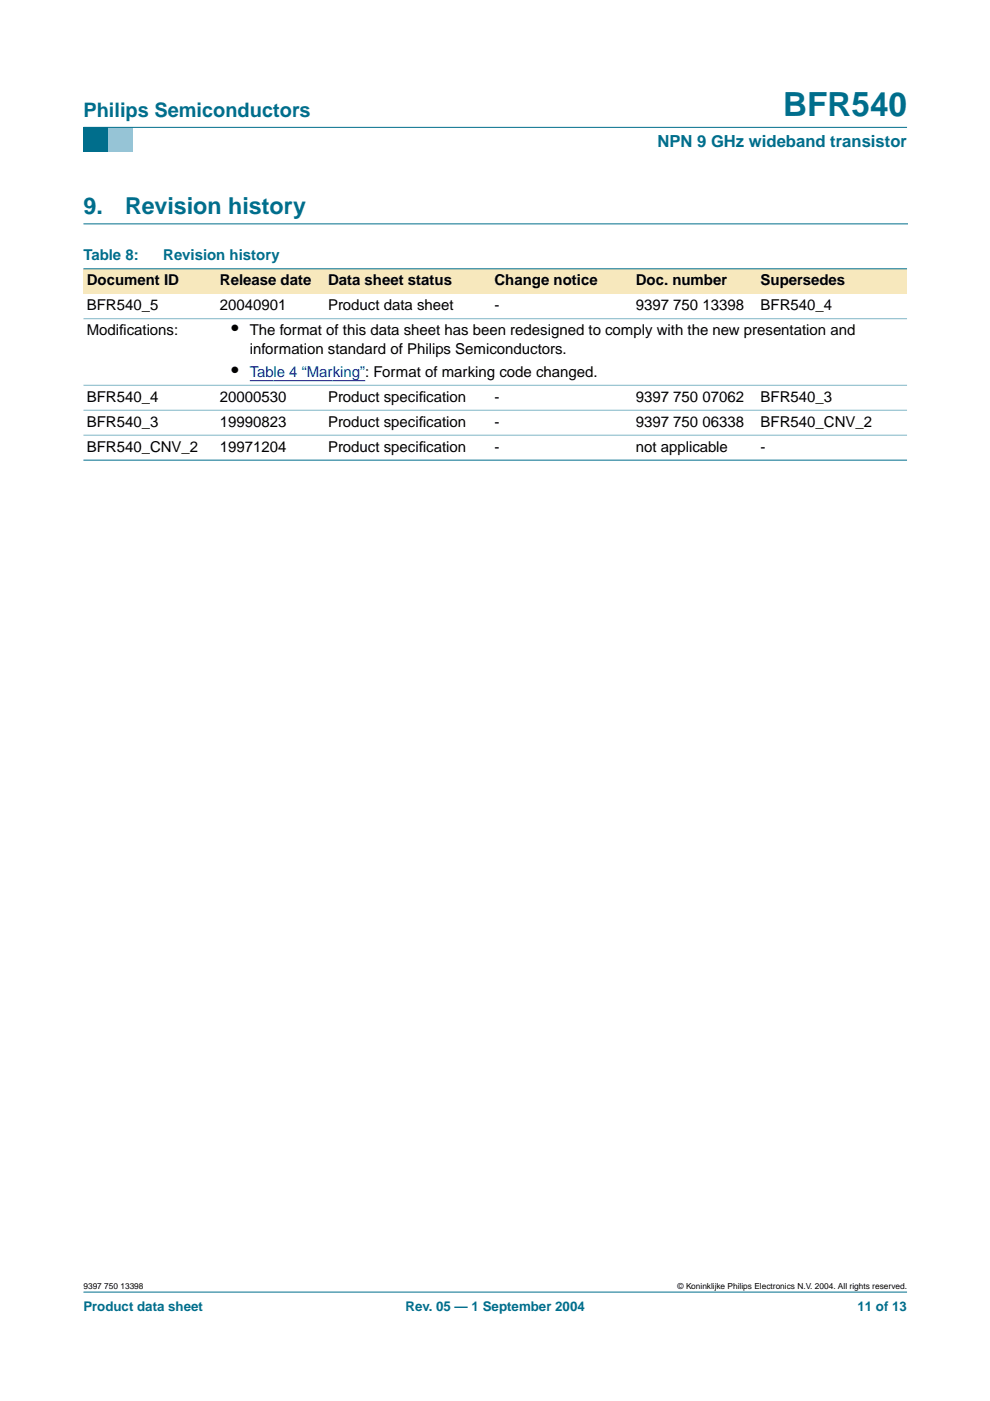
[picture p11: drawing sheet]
<svg xmlns="http://www.w3.org/2000/svg" width="210mm" height="297mm" viewBox="0 0 210 297" stroke-linecap="round" stroke-linejoin="round" font-family="sans-serif">
<defs><g id="words">
<text font-size="7.1" fill="#006e8c" x="166" y="24.7">BFR540</text>
<g font-size="4.9" fill="#006e8c">
<text x="17.7" y="45.5">9.</text>
<text x="26.5" y="45.5">Revision history</text>
</g>
<text font-size="4.2" fill="#006e8c" x="17.7" y="24.9">Philips Semiconductors</text>
<g font-size="4.2">
<text x="49.1" y="71.1">•</text>
<text x="49.1" y="79.9">•</text>
</g>
<text font-size="3.5" fill="#006e8c" x="139.4" y="31.1">NPN 9 GHz wideband transistor</text>
<g font-size="3.2" fill="#006e8c">
<text x="17.7" y="55.2">Table 8:</text>
<text x="34.6" y="55.2">Revision history</text>
</g>
<g font-size="3.2">
<text x="18.4" y="60.5">Document ID</text>
<text x="18.4" y="65.8">BFR540_5</text>
<text x="46.6" y="60.5">Release date</text>
<text x="46.6" y="65.8">20040901</text>
<text x="69.5" y="65.8">Product data sheet</text>
<text x="69.5" y="60.5">Data sheet status</text>
<text x="104.8" y="65.8">-</text>
<text x="104.8" y="60.5">Change notice</text>
<text x="134.8" y="65.8">9397 750 13398</text>
<text x="134.8" y="60.5">Doc. number</text>
<text x="161.3" y="65.8">BFR540_4</text>
<text x="161.3" y="60.5">Supersedes</text>
<text x="18.4" y="71.1">Modif</text>
<text x="25.3" y="71.1">ications:</text>
<text x="53" y="71.1">The format of this data sheet has been redesigned to comply with the new presentation and</text>
<text x="53" y="75">information standard of Philips Semiconductors.</text>
<text x="18.4" y="85.2">BFR540_4</text>
<text x="46.6" y="85.2">20000530</text>
<text x="69.5" y="85.2">Product specif</text>
<text x="88.8" y="85.2">ication</text>
<text x="104.8" y="85.2">-</text>
<text x="134.8" y="85.2">9397 750 07062</text>
<text x="161.3" y="85.2">BFR540_3</text>
<text x="18.4" y="90.5">BFR540_3</text>
<text x="18.4" y="95.8">BFR540_CNV_2</text>
<text x="46.6" y="90.5">19990823</text>
<text x="46.6" y="95.8">19971204</text>
<text x="69.5" y="90.5">Product specif</text>
<text x="69.5" y="95.8">Product specif</text>
<text x="88.8" y="90.5">ication</text>
<text x="88.8" y="95.8">ication</text>
<text x="104.8" y="90.5">-</text>
<text x="104.8" y="95.8">-</text>
<text x="134.8" y="90.5">9397 750 06338</text>
<text x="134.8" y="95.8">not applicable</text>
<text x="161.3" y="95.8">-</text>
<text x="161.3" y="90.5">BFR540_CNV_2</text>
</g>
<text font-size="3.2" fill="#00f" x="53" y="79.9">Table 4 “Marking”: Format of marking code changed.</text>
<g font-size="2.8" fill="#006e8c">
<text x="17.7" y="278">Product data sheet</text>
<text x="86" y="278">Rev. 05 — 1 September 2004</text>
<text x="181.8" y="278">11 of 13</text>
</g>
<g font-size="1.8">
<text x="17.7" y="273.4">9397 750 13398</text>
<text x="143.7" y="273.4">© Koninklijke Philips Electronics N.V. 2004. All rights reserved.</text>
</g>
</g></defs>
<path d="M17.7 273.9h174.6z" fill="#006e8c" stroke="#006e8c" stroke-width=".21"/>
<path d="M17.7 27h5.3v5.3h-5.3z" fill-rule="evenodd" fill="#006e8c"/>
<path d="M23 27h5.3v5.3h-5.3z" fill-rule="evenodd" fill="#96c4d6"/>
<path d="M17.7 27h174.6z" fill="#006e8c" stroke="#006e8c" stroke-width=".21"/>
<path d="M17.7 47.5h174.7" fill="none" stroke="#006e8c" stroke-width=".21"/>
<g fill="#f7e8bd">
<path d="M17.7 57h28.2v5.3h-28.2z" fill-rule="evenodd"/>
<path d="M45.9 57h22.9v5.3h-22.9z" fill-rule="evenodd"/>
<path d="M68.8 57h35.3v5.3h-35.3z" fill-rule="evenodd"/>
<path d="M104.1 57h30v5.3h-30z" fill-rule="evenodd"/>
<path d="M134.1 57h26.5v5.3h-26.5z" fill-rule="evenodd"/>
<path d="M160.6 57h31.7v5.3h-31.7z" fill-rule="evenodd"/>
</g>
<path d="M53 80.7h24.4" fill="none" stroke="#00f" stroke-width=".21"/>
<g fill="#006e8c" stroke="#006e8c" stroke-width=".21">
<path d="M17.7 57h174.6z"/>
<path d="M17.7 97.6h174.6z"/>
</g>
<g fill="#80b6c6" stroke="#80b6c6" stroke-width=".21">
<path d="M17.7 67.6h174.6z"/>
<path d="M17.7 81.7h174.6z"/>
<path d="M17.7 87h174.6z"/>
<path d="M17.7 92.3h174.6z"/>
</g>
<use href="#words"/>
</svg>
